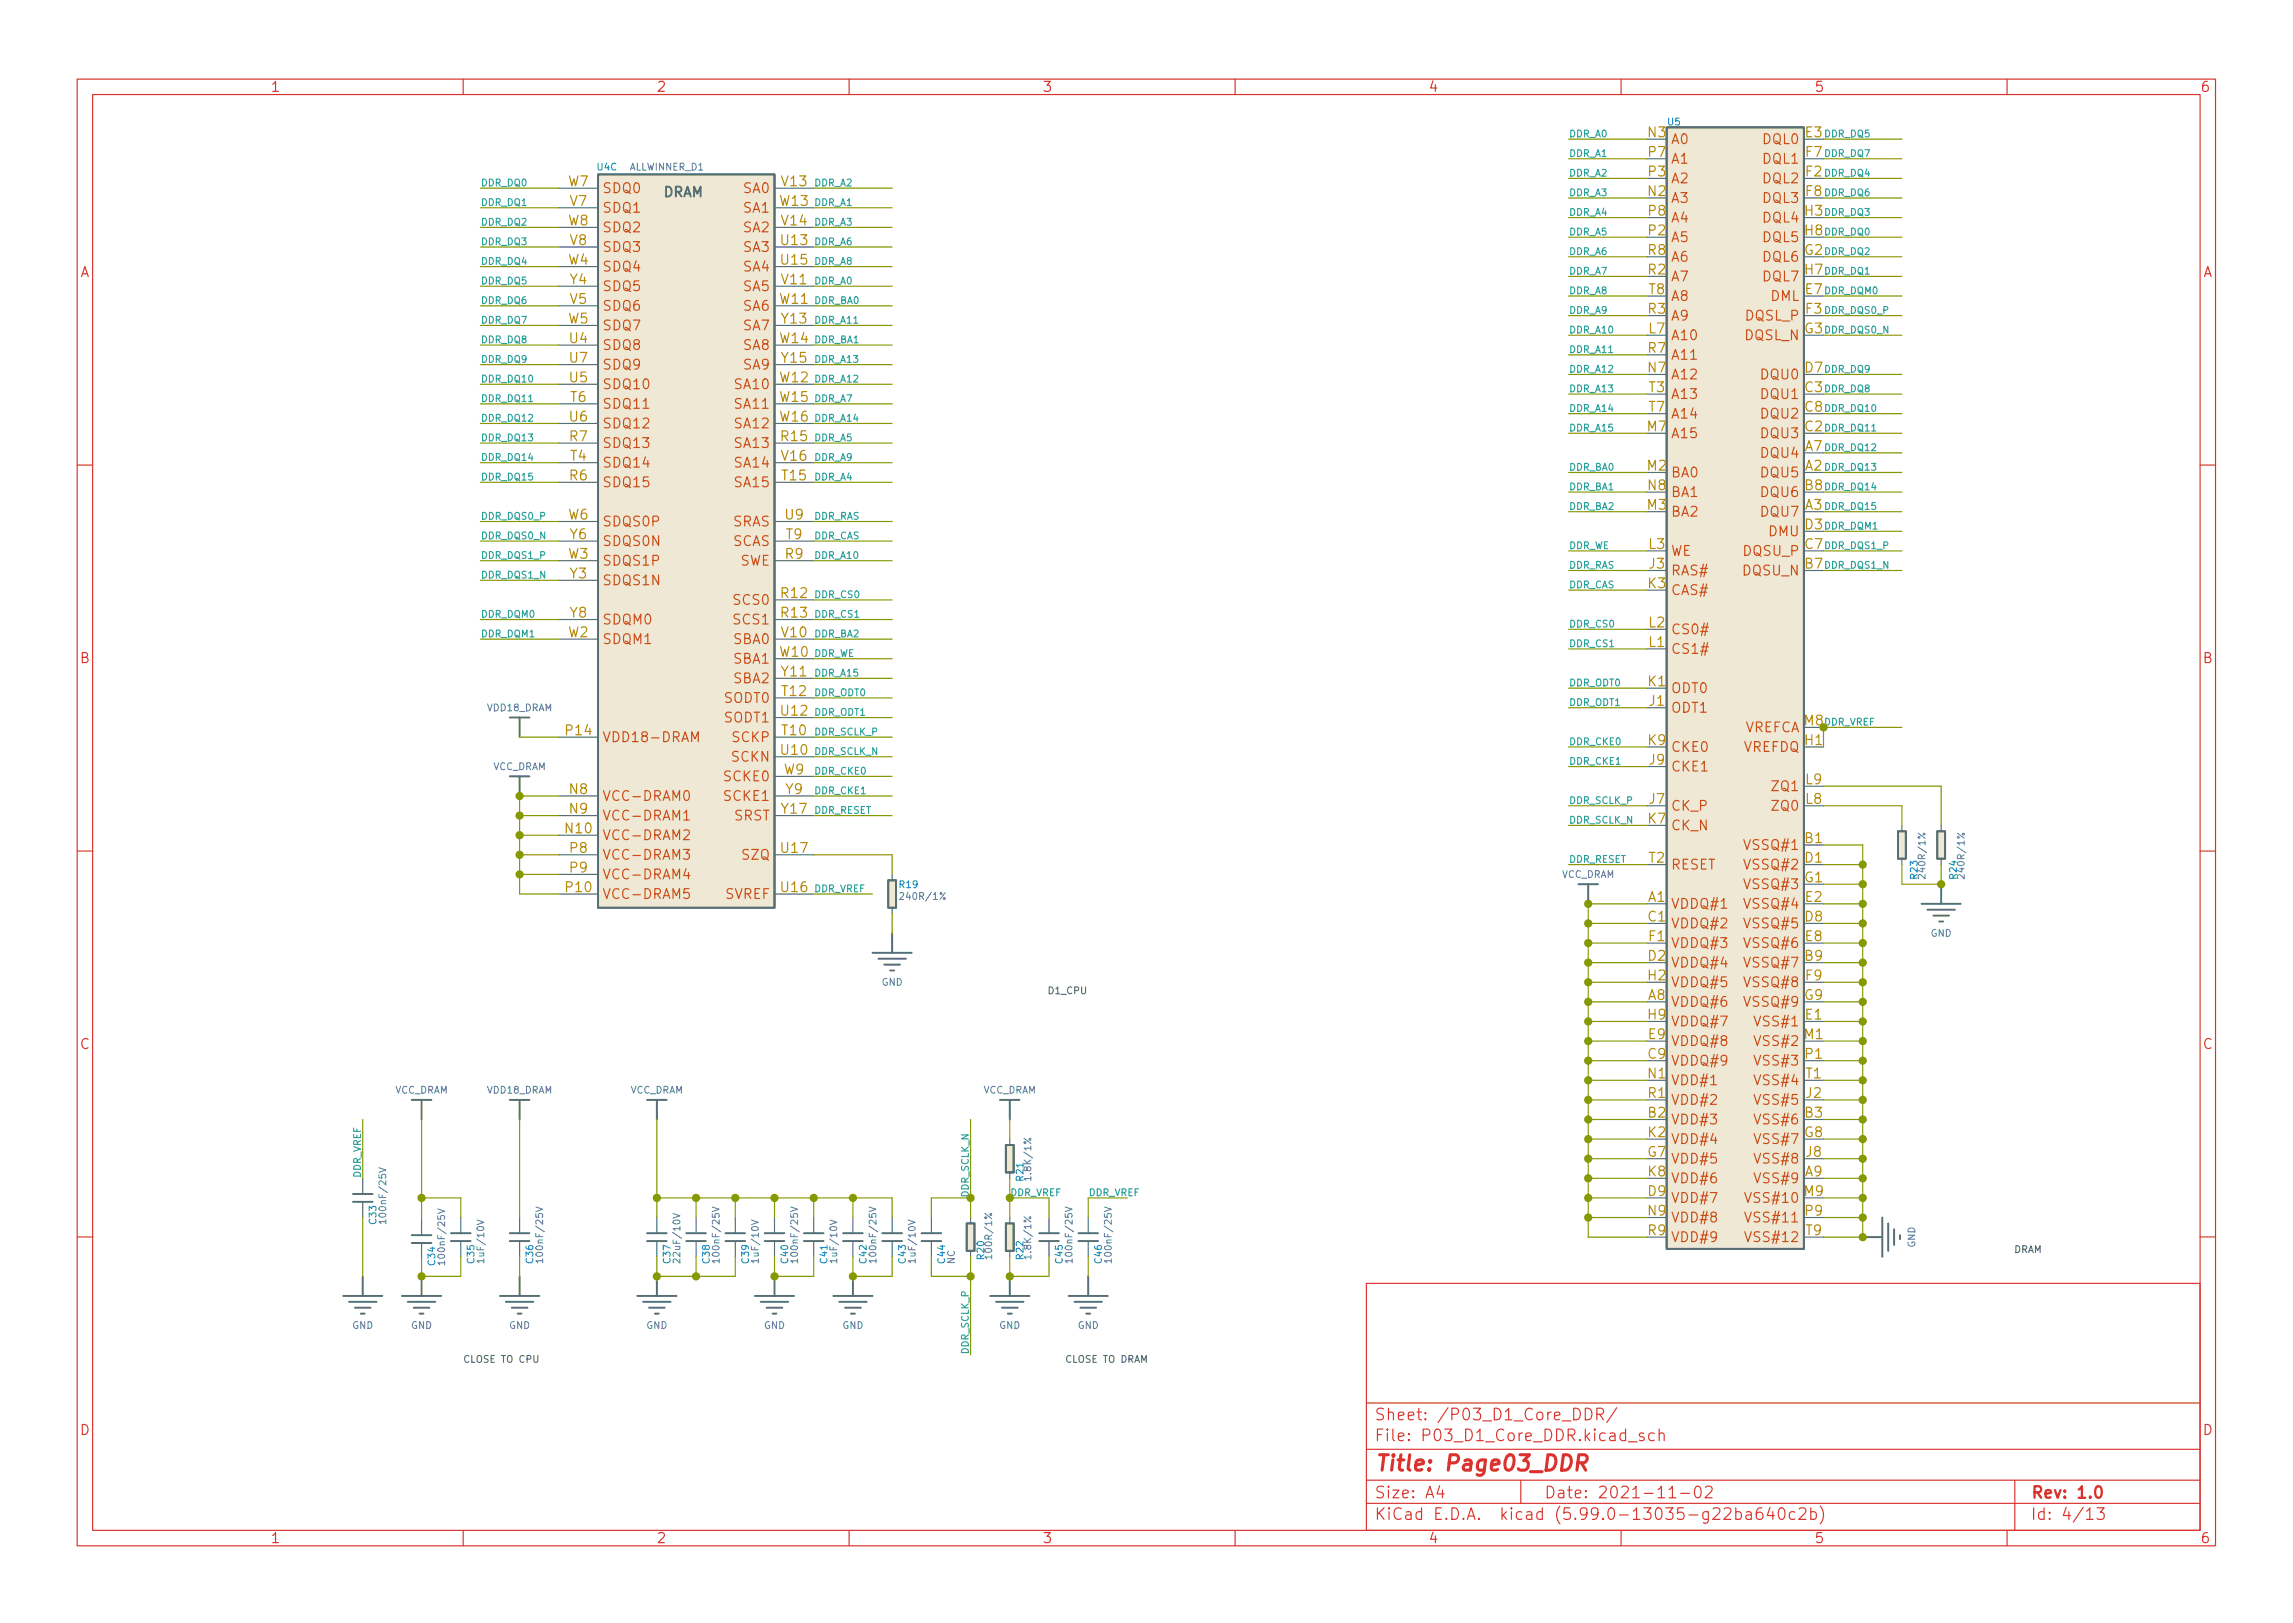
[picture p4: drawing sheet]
<svg xmlns="http://www.w3.org/2000/svg" width="297mm" height="210mm" viewBox="0 0 297 210" stroke-linecap="round" stroke-linejoin="round" font-family="sans-serif">
<defs><g id="words">
<text font-size="2.8" fill="#dc322f" x="178" y="190.6">Title: Page03_DDR</text>
<g font-size="2.1" fill="#dc322f">
<text x="178" y="184">Sheet: /P03_D1_Core_DDR/</text>
<text x="178" y="186.7">File: P03_D1_Core_DDR.kicad_sch</text>
<text x="178" y="196.9">KiCad E.D.A. kicad (5.99.0-13035-g22ba640c2b)</text>
<text x="178" y="194.1">Size: A4</text>
<text x="200" y="194.1">Date: 2021-11-02</text>
<text x="263" y="194.1">Rev: 1.0</text>
<text x="263" y="196.9">Id: 4/13</text>
</g>
<g font-size="1.8" fill="#dc322f">
<text x="35" y="11.9">1</text>
<text x="85" y="11.9">2</text>
<text x="135" y="11.9">3</text>
<text x="185" y="11.9">4</text>
<text x="235" y="11.9">5</text>
<text x="285" y="11.9">6</text>
<text x="10.3" y="35.9">A</text>
<text x="285.3" y="35.9">A</text>
<text x="10.3" y="85.9">B</text>
<text x="285.3" y="85.9">B</text>
<text x="10.3" y="135.9">C</text>
<text x="285.3" y="135.9">C</text>
<text x="10.3" y="185.9">D</text>
<text x="285.3" y="185.9">D</text>
<text x="35" y="199.9">1</text>
<text x="85" y="199.9">2</text>
<text x="135" y="199.9">3</text>
<text x="185" y="199.9">4</text>
<text x="235" y="199.9">5</text>
<text x="285" y="199.9">6</text>
</g>
<g font-size="1.8" fill="#b58900">
<text x="213.5" y="17.8">N3</text>
<text x="233.9" y="17.8">E3</text>
<text x="213.5" y="22.9">P3</text>
<text x="213.5" y="20.3">P7</text>
<text x="233.9" y="22.9">F2</text>
<text x="233.9" y="20.3">F7</text>
<text x="73.6" y="24.1">W7</text>
<text x="73.6" y="29.2">W8</text>
<text x="73.8" y="26.7">V7</text>
<text x="101.1" y="26.7">W13</text>
<text x="101.3" y="24.1">V13</text>
<text x="101.3" y="29.2">V14</text>
<text x="213.5" y="25.4">N2</text>
<text x="213.5" y="27.9">P8</text>
<text x="233.8" y="27.9">H3</text>
<text x="233.9" y="25.4">F8</text>
<text x="73.6" y="34.3">W4</text>
<text x="73.8" y="31.7">V8</text>
<text x="101.2" y="31.7">U13</text>
<text x="101.2" y="34.3">U15</text>
<text x="213.5" y="35.6">R2</text>
<text x="213.5" y="33">R8</text>
<text x="213.5" y="30.5">P2</text>
<text x="233.8" y="33">G2</text>
<text x="233.8" y="35.6">H7</text>
<text x="233.8" y="30.5">H8</text>
<text x="73.6" y="41.9">W5</text>
<text x="73.8" y="39.4">V5</text>
<text x="73.8" y="36.8">Y4</text>
<text x="101.1" y="39.4">W11</text>
<text x="101.3" y="36.8">V11</text>
<text x="101.3" y="41.9">Y13</text>
<text x="213.5" y="40.6">R3</text>
<text x="213.6" y="38.1">T8</text>
<text x="233.9" y="38.1">E7</text>
<text x="233.9" y="40.6">F3</text>
<text x="73.8" y="44.4">U4</text>
<text x="73.8" y="47">U7</text>
<text x="101.1" y="44.4">W14</text>
<text x="101.3" y="47">Y15</text>
<text x="213.5" y="45.7">R7</text>
<text x="213.6" y="43.2">L7</text>
<text x="233.8" y="43.2">G3</text>
<text x="73.8" y="49.5">U5</text>
<text x="73.9" y="52.1">T6</text>
<text x="101.1" y="49.5">W12</text>
<text x="101.1" y="52.1">W15</text>
<text x="213.5" y="48.3">N7</text>
<text x="213.6" y="50.8">T3</text>
<text x="213.6" y="53.3">T7</text>
<text x="233.8" y="50.8">C3</text>
<text x="233.8" y="53.3">C8</text>
<text x="233.8" y="48.3">D7</text>
<text x="73.8" y="57.1">R7</text>
<text x="73.8" y="54.6">U6</text>
<text x="73.9" y="59.7">T4</text>
<text x="101.1" y="54.6">W16</text>
<text x="101.2" y="57.1">R15</text>
<text x="101.3" y="59.7">V16</text>
<text x="213.4" y="55.9">M7</text>
<text x="233.8" y="58.4">A7</text>
<text x="233.8" y="55.9">C2</text>
<text x="73.8" y="62.2">R6</text>
<text x="101.3" y="62.2">T15</text>
<text x="213.4" y="61">M2</text>
<text x="213.5" y="63.5">N8</text>
<text x="233.8" y="61">A2</text>
<text x="233.8" y="63.5">B8</text>
<text x="73.6" y="67.3">W6</text>
<text x="73.8" y="69.8">Y6</text>
<text x="101.7" y="67.3">U9</text>
<text x="101.8" y="69.8">T9</text>
<text x="213.4" y="66">M3</text>
<text x="213.6" y="71.1">L3</text>
<text x="233.8" y="66">A3</text>
<text x="233.8" y="71.1">C7</text>
<text x="233.8" y="68.6">D3</text>
<text x="73.6" y="72.4">W3</text>
<text x="73.8" y="74.9">Y3</text>
<text x="101.2" y="77.5">R12</text>
<text x="101.7" y="72.4">R9</text>
<text x="213.5" y="76.2">K3</text>
<text x="213.6" y="73.7">J3</text>
<text x="233.8" y="73.7">B7</text>
<text x="73.6" y="82.5">W2</text>
<text x="73.8" y="80">Y8</text>
<text x="101.2" y="80">R13</text>
<text x="101.3" y="82.5">V10</text>
<text x="213.6" y="83.8">L1</text>
<text x="213.6" y="81.3">L2</text>
<text x="101.1" y="85.1">W10</text>
<text x="101.3" y="87.6">Y11</text>
<text x="213.5" y="88.9">K1</text>
<text x="73.4" y="95.2">P14</text>
<text x="101.2" y="92.7">U12</text>
<text x="101.3" y="95.2">T10</text>
<text x="101.3" y="90.2">T12</text>
<text x="213.6" y="91.4">J1</text>
<text x="233.7" y="94">M8</text>
<text x="101.2" y="97.8">U10</text>
<text x="101.5" y="100.3">W9</text>
<text x="213.5" y="96.5">K9</text>
<text x="213.6" y="99.1">J9</text>
<text x="233.8" y="96.5">H1</text>
<text x="233.9" y="101.6">L9</text>
<text x="73.3" y="107.9">N10</text>
<text x="73.8" y="102.9">N8</text>
<text x="73.8" y="105.4">N9</text>
<text x="101.3" y="105.4">Y17</text>
<text x="101.8" y="102.9">Y9</text>
<text x="213.5" y="106.7">K7</text>
<text x="213.6" y="104.1">J7</text>
<text x="233.9" y="104.1">L8</text>
<text x="73.8" y="110.5">P8</text>
<text x="73.8" y="113">P9</text>
<text x="101.2" y="110.5">U17</text>
<text x="213.6" y="111.8">T2</text>
<text x="233.8" y="109.2">B1</text>
<text x="233.8" y="111.8">D1</text>
<text x="73.4" y="115.6">P10</text>
<text x="101.2" y="115.6">U16</text>
<text x="213.5" y="116.8">A1</text>
<text x="213.5" y="119.4">C1</text>
<text x="233.8" y="114.3">G1</text>
<text x="233.8" y="119.4">D8</text>
<text x="233.9" y="116.8">E2</text>
<text x="213.5" y="124.5">D2</text>
<text x="213.6" y="121.9">F1</text>
<text x="233.8" y="124.5">B9</text>
<text x="233.9" y="121.9">E8</text>
<text x="213.5" y="129.5">A8</text>
<text x="213.5" y="127">H2</text>
<text x="233.8" y="129.5">G9</text>
<text x="233.9" y="127">F9</text>
<text x="213.5" y="137.2">C9</text>
<text x="213.5" y="132.1">H9</text>
<text x="213.5" y="134.6">E9</text>
<text x="233.7" y="134.6">M1</text>
<text x="233.9" y="132.1">E1</text>
<text x="233.9" y="137.2">P1</text>
<text x="213.5" y="139.7">N1</text>
<text x="213.5" y="142.2">R1</text>
<text x="233.9" y="139.7">T1</text>
<text x="234" y="142.2">J2</text>
<text x="213.5" y="149.9">G7</text>
<text x="213.5" y="144.8">B2</text>
<text x="213.5" y="147.3">K2</text>
<text x="233.8" y="147.3">G8</text>
<text x="233.8" y="144.8">B3</text>
<text x="234" y="149.9">J8</text>
<text x="213.5" y="154.9">D9</text>
<text x="213.5" y="152.4">K8</text>
<text x="233.7" y="154.9">M9</text>
<text x="233.8" y="152.4">A9</text>
<text x="213.5" y="157.5">N9</text>
<text x="213.5" y="160">R9</text>
<text x="233.9" y="157.5">P9</text>
<text x="233.9" y="160">T9</text>
</g>
<g font-size="1.8" fill="#cb4b16">
<text x="216.4" y="18.7">A0</text>
<text x="216.4" y="23.7">A2</text>
<text x="216.4" y="21.2">A1</text>
<text x="228.5" y="18.7">DQL0</text>
<text x="228.5" y="23.7">DQL2</text>
<text x="228.5" y="21.2">DQL1</text>
<text x="78" y="27.6">SDQ1</text>
<text x="78" y="25">SDQ0</text>
<text x="96.4" y="25">SA0</text>
<text x="96.4" y="27.6">SA1</text>
<text x="216.4" y="26.3">A3</text>
<text x="216.4" y="28.8">A4</text>
<text x="228.5" y="26.3">DQL3</text>
<text x="228.5" y="28.8">DQL4</text>
<text x="78" y="32.6">SDQ3</text>
<text x="78" y="35.2">SDQ4</text>
<text x="78" y="30.1">SDQ2</text>
<text x="96.4" y="32.6">SA3</text>
<text x="96.4" y="35.2">SA4</text>
<text x="96.4" y="30.1">SA2</text>
<text x="216.4" y="31.4">A5</text>
<text x="216.4" y="33.9">A6</text>
<text x="228.5" y="33.9">DQL6</text>
<text x="228.5" y="31.4">DQL5</text>
<text x="78" y="40.3">SDQ6</text>
<text x="78" y="37.7">SDQ5</text>
<text x="96.4" y="37.7">SA5</text>
<text x="96.4" y="40.3">SA6</text>
<text x="216.4" y="36.4">A7</text>
<text x="216.4" y="41.5">A9</text>
<text x="216.4" y="39">A8</text>
<text x="226.1" y="41.5">DQSL_P</text>
<text x="228.5" y="36.4">DQL7</text>
<text x="229.3" y="39">DML</text>
<text x="78" y="45.3">SDQ8</text>
<text x="78" y="47.9">SDQ9</text>
<text x="78" y="42.8">SDQ7</text>
<text x="96.4" y="45.3">SA8</text>
<text x="96.4" y="42.8">SA7</text>
<text x="96.4" y="47.9">SA9</text>
<text x="216.4" y="44.1">A10</text>
<text x="216.4" y="46.6">A11</text>
<text x="226" y="44.1">DQSL_N</text>
<text x="78" y="53">SDQ11</text>
<text x="78" y="50.4">SDQ10</text>
<text x="95.4" y="50.4">SA10</text>
<text x="95.4" y="53">SA11</text>
<text x="216.4" y="49.1">A12</text>
<text x="216.4" y="51.7">A13</text>
<text x="228.3" y="51.7">DQU1</text>
<text x="228.3" y="49.1">DQU0</text>
<text x="78" y="58">SDQ13</text>
<text x="78" y="55.5">SDQ12</text>
<text x="95.4" y="58">SA13</text>
<text x="95.4" y="55.5">SA12</text>
<text x="216.4" y="56.8">A15</text>
<text x="216.4" y="54.2">A14</text>
<text x="228.3" y="59.3">DQU4</text>
<text x="228.3" y="56.8">DQU3</text>
<text x="228.3" y="54.2">DQU2</text>
<text x="78" y="63.1">SDQ15</text>
<text x="78" y="60.6">SDQ14</text>
<text x="95.4" y="63.1">SA15</text>
<text x="95.4" y="60.6">SA14</text>
<text x="216.4" y="61.8">BA0</text>
<text x="216.4" y="64.4">BA1</text>
<text x="228.3" y="61.8">DQU5</text>
<text x="228.3" y="64.4">DQU6</text>
<text x="78" y="68.2">SDQS0P</text>
<text x="78" y="70.7">SDQS0N</text>
<text x="94.9" y="70.7">SCAS</text>
<text x="94.9" y="68.2">SRAS</text>
<text x="216.4" y="66.9">BA2</text>
<text x="228.3" y="66.9">DQU7</text>
<text x="229.1" y="69.5">DMU</text>
<text x="78" y="73.3">SDQS1P</text>
<text x="78" y="75.8">SDQS1N</text>
<text x="95.8" y="73.3">SWE</text>
<text x="216.4" y="74.5">RAS#</text>
<text x="216.4" y="77.1">CAS#</text>
<text x="216.4" y="72">WE</text>
<text x="225.8" y="74.5">DQSU_N</text>
<text x="225.9" y="72">DQSU_P</text>
<text x="78" y="83.4">SDQM1</text>
<text x="78" y="80.9">SDQM0</text>
<text x="95.1" y="83.4">SBA0</text>
<text x="95.2" y="78.4">SCS0</text>
<text x="95.2" y="80.9">SCS1</text>
<text x="216.4" y="82.2">CS0#</text>
<text x="95.1" y="86">SBA1</text>
<text x="95.1" y="88.5">SBA2</text>
<text x="216.4" y="89.8">ODT0</text>
<text x="216.4" y="84.7">CS1#</text>
<text x="93.9" y="91.1">SODT0</text>
<text x="93.9" y="93.6">SODT1</text>
<text x="216.4" y="92.3">ODT1</text>
<text x="225.9" y="94.9">VREFCA</text>
<text x="78" y="96.1">VDD18-DRAM</text>
<text x="93.9" y="101.2">SCKE0</text>
<text x="94.8" y="98.7">SCKN</text>
<text x="94.9" y="96.1">SCKP</text>
<text x="216.4" y="99.9">CKE1</text>
<text x="216.4" y="97.4">CKE0</text>
<text x="225.8" y="97.4">VREFDQ</text>
<text x="78" y="103.8">VCC-DRAM0</text>
<text x="78" y="106.3">VCC-DRAM1</text>
<text x="93.9" y="103.8">SCKE1</text>
<text x="95.1" y="106.3">SRST</text>
<text x="216.4" y="105">CK_P</text>
<text x="216.4" y="107.6">CK_N</text>
<text x="229.7" y="105">ZQ0</text>
<text x="229.7" y="102.5">ZQ1</text>
<text x="78" y="108.8">VCC-DRAM2</text>
<text x="78" y="111.4">VCC-DRAM3</text>
<text x="78" y="113.9">VCC-DRAM4</text>
<text x="96.2" y="111.4">SZQ</text>
<text x="216.4" y="112.6">RESET</text>
<text x="226.3" y="110.1">VSSQ#1</text>
<text x="226.3" y="112.6">VSSQ#2</text>
<text x="78" y="116.5">VCC-DRAM5</text>
<text x="93.9" y="116.5">SVREF</text>
<text x="216.4" y="117.7">VDDQ#1</text>
<text x="226.3" y="117.7">VSSQ#4</text>
<text x="226.3" y="115.2">VSSQ#3</text>
<text x="216.4" y="120.3">VDDQ#2</text>
<text x="216.4" y="125.3">VDDQ#4</text>
<text x="216.4" y="122.8">VDDQ#3</text>
<text x="226.3" y="125.3">VSSQ#7</text>
<text x="226.3" y="120.3">VSSQ#5</text>
<text x="226.3" y="122.8">VSSQ#6</text>
<text x="216.4" y="130.4">VDDQ#6</text>
<text x="216.4" y="127.9">VDDQ#5</text>
<text x="226.3" y="127.9">VSSQ#8</text>
<text x="226.3" y="130.4">VSSQ#9</text>
<text x="216.4" y="135.5">VDDQ#8</text>
<text x="216.4" y="133">VDDQ#7</text>
<text x="227.7" y="133">VSS#1</text>
<text x="227.7" y="135.5">VSS#2</text>
<text x="216.4" y="138">VDDQ#9</text>
<text x="216.4" y="140.6">VDD#1</text>
<text x="216.4" y="143.1">VDD#2</text>
<text x="227.7" y="143.1">VSS#5</text>
<text x="227.7" y="138">VSS#3</text>
<text x="227.7" y="140.6">VSS#4</text>
<text x="216.4" y="145.7">VDD#3</text>
<text x="216.4" y="148.2">VDD#4</text>
<text x="227.7" y="145.7">VSS#6</text>
<text x="227.7" y="148.2">VSS#7</text>
<text x="216.4" y="155.8">VDD#7</text>
<text x="216.4" y="150.7">VDD#5</text>
<text x="216.4" y="153.3">VDD#6</text>
<text x="226.7" y="155.8">VSS#10</text>
<text x="227.7" y="153.3">VSS#9</text>
<text x="227.7" y="150.7">VSS#8</text>
<text x="216.4" y="158.4">VDD#8</text>
<text x="216.4" y="160.9">VDD#9</text>
<text x="226.7" y="158.4">VSS#11</text>
<text x="226.7" y="160.9">VSS#12</text>
</g>
<text font-size="1.8" fill="#586e75" x="85.9" y="25.5">DRAM</text>
<g font-size="1.2" fill="#2aa198">
<text x="203.2" y="17.8">DDR_A0</text>
<text x="236.2" y="17.8">DDR_DQ5</text>
<text x="203.2" y="20.3">DDR_A1</text>
<text x="203.2" y="22.9">DDR_A2</text>
<text x="236.2" y="22.9">DDR_DQ4</text>
<text x="236.2" y="20.3">DDR_DQ7</text>
<text x="62.2" y="24.1">DDR_DQ0</text>
<text x="62.2" y="26.7">DDR_DQ1</text>
<text x="62.2" y="29.2">DDR_DQ2</text>
<text x="105.4" y="24.1">DDR_A2</text>
<text x="105.4" y="26.7">DDR_A1</text>
<text x="105.4" y="29.2">DDR_A3</text>
<text x="203.2" y="25.4">DDR_A3</text>
<text x="203.2" y="27.9">DDR_A4</text>
<text x="236.2" y="25.4">DDR_DQ6</text>
<text x="236.2" y="27.9">DDR_DQ3</text>
<text x="62.2" y="34.3">DDR_DQ4</text>
<text x="62.2" y="31.8">DDR_DQ3</text>
<text x="105.4" y="31.8">DDR_A6</text>
<text x="105.4" y="34.3">DDR_A8</text>
<text x="203.2" y="30.5">DDR_A5</text>
<text x="203.2" y="33">DDR_A6</text>
<text x="203.2" y="35.6">DDR_A7</text>
<text x="236.2" y="30.5">DDR_DQ0</text>
<text x="236.2" y="33">DDR_DQ2</text>
<text x="236.2" y="35.6">DDR_DQ1</text>
<text x="62.2" y="36.8">DDR_DQ5</text>
<text x="62.2" y="39.4">DDR_DQ6</text>
<text x="62.2" y="41.9">DDR_DQ7</text>
<text x="105.4" y="36.8">DDR_A0</text>
<text x="105.4" y="39.4">DDR_BA0</text>
<text x="105.4" y="41.9">DDR_A11</text>
<text x="203.2" y="38.1">DDR_A8</text>
<text x="203.2" y="40.6">DDR_A9</text>
<text x="236.2" y="38.1">DDR_DQM0</text>
<text x="236.2" y="40.6">DDR_DQS0_P</text>
<text x="62.2" y="44.5">DDR_DQ8</text>
<text x="62.2" y="47">DDR_DQ9</text>
<text x="105.4" y="44.5">DDR_BA1</text>
<text x="105.4" y="47">DDR_A13</text>
<text x="203.2" y="43.2">DDR_A10</text>
<text x="203.2" y="45.7">DDR_A11</text>
<text x="236.2" y="43.2">DDR_DQS0_N</text>
<text x="62.2" y="49.5">DDR_DQ10</text>
<text x="62.2" y="52.1">DDR_DQ11</text>
<text x="105.4" y="49.5">DDR_A12</text>
<text x="105.4" y="52.1">DDR_A7</text>
<text x="203.2" y="50.8">DDR_A13</text>
<text x="203.2" y="53.3">DDR_A14</text>
<text x="203.2" y="48.3">DDR_A12</text>
<text x="236.2" y="48.3">DDR_DQ9</text>
<text x="236.2" y="50.8">DDR_DQ8</text>
<text x="236.2" y="53.3">DDR_DQ10</text>
<text x="62.2" y="54.6">DDR_DQ12</text>
<text x="62.2" y="57.2">DDR_DQ13</text>
<text x="62.2" y="59.7">DDR_DQ14</text>
<text x="105.4" y="57.2">DDR_A5</text>
<text x="105.4" y="59.7">DDR_A9</text>
<text x="105.4" y="54.6">DDR_A14</text>
<text x="203.2" y="55.9">DDR_A15</text>
<text x="236.2" y="55.9">DDR_DQ11</text>
<text x="236.2" y="58.4">DDR_DQ12</text>
<text x="62.2" y="62.2">DDR_DQ15</text>
<text x="105.4" y="62.2">DDR_A4</text>
<text x="203.2" y="61">DDR_BA0</text>
<text x="203.2" y="63.5">DDR_BA1</text>
<text x="236.2" y="63.5">DDR_DQ14</text>
<text x="236.2" y="61">DDR_DQ13</text>
<text x="62.2" y="67.3">DDR_DQS0_P</text>
<text x="62.2" y="69.9">DDR_DQS0_N</text>
<text x="105.4" y="67.3">DDR_RAS</text>
<text x="105.4" y="69.9">DDR_CAS</text>
<text x="203.2" y="71.1">DDR_WE</text>
<text x="203.2" y="66">DDR_BA2</text>
<text x="236.2" y="66">DDR_DQ15</text>
<text x="236.2" y="68.6">DDR_DQM1</text>
<text x="236.2" y="71.1">DDR_DQS1_P</text>
<text x="62.2" y="72.4">DDR_DQS1_P</text>
<text x="62.2" y="74.9">DDR_DQS1_N</text>
<text x="105.4" y="77.5">DDR_CS0</text>
<text x="105.4" y="72.4">DDR_A10</text>
<text x="203.2" y="73.7">DDR_RAS</text>
<text x="203.2" y="76.2">DDR_CAS</text>
<text x="236.2" y="73.7">DDR_DQS1_N</text>
<text x="62.2" y="80">DDR_DQM0</text>
<text x="62.2" y="82.6">DDR_DQM1</text>
<text x="105.4" y="82.6">DDR_BA2</text>
<text x="105.4" y="80">DDR_CS1</text>
<text x="203.2" y="81.3">DDR_CS0</text>
<text x="203.2" y="83.8">DDR_CS1</text>
<text x="105.4" y="85.1">DDR_WE</text>
<text x="105.4" y="87.6">DDR_A15</text>
<text x="203.2" y="88.9">DDR_ODT0</text>
<text x="105.4" y="95.3">DDR_SCLK_P</text>
<text x="105.4" y="92.7">DDR_ODT1</text>
<text x="105.4" y="90.2">DDR_ODT0</text>
<text x="203.2" y="91.4">DDR_ODT1</text>
<text x="236.2" y="94">DDR_VREF</text>
<text x="105.4" y="97.8">DDR_SCLK_N</text>
<text x="105.4" y="100.3">DDR_CKE0</text>
<text x="203.2" y="99.1">DDR_CKE1</text>
<text x="203.2" y="96.5">DDR_CKE0</text>
<text x="105.4" y="102.9">DDR_CKE1</text>
<text x="105.4" y="105.4">DDR_RESET</text>
<text x="203.2" y="104.1">DDR_SCLK_P</text>
<text x="203.2" y="106.7">DDR_SCLK_N</text>
<text x="203.2" y="111.8">DDR_RESET</text>
<text x="105.4" y="115.6">DDR_VREF</text>
<text x="46.7" y="152.6" transform="rotate(-90 46.7 152.6)">DDR_VREF</text>
<text x="125.5" y="155.2" transform="rotate(-90 125.5 155.2)">DDR_SCLK_N</text>
<text x="130.8" y="154.9">DDR_VREF</text>
<text x="141" y="154.9">DDR_VREF</text>
<text x="125.5" y="175.5" transform="rotate(-90 125.5 175.5)">DDR_SCLK_P</text>
</g>
<g font-size="1.2" fill="#268bd2">
<text x="216.1" y="16.2">U5</text>
<text x="77.4" y="22.1">U4C</text>
<text x="248.4" y="113.8" transform="rotate(-90 248.4 113.8)">R23</text>
<text x="253.5" y="113.8" transform="rotate(-90 253.5 113.8)">R24</text>
<text x="116.5" y="115">R19</text>
<text x="132.6" y="152.9" transform="rotate(-90 132.6 152.9)">R21</text>
<text x="48.8" y="158.5" transform="rotate(-90 48.8 158.5)">C33</text>
<text x="56.4" y="163.9" transform="rotate(-90 56.4 163.9)">C34</text>
<text x="61.5" y="163.6" transform="rotate(-90 61.5 163.6)">C35</text>
<text x="69.1" y="163.6" transform="rotate(-90 69.1 163.6)">C36</text>
<text x="86.9" y="163.6" transform="rotate(-90 86.9 163.6)">C37</text>
<text x="91.9" y="163.6" transform="rotate(-90 91.9 163.6)">C38</text>
<text x="97" y="163.6" transform="rotate(-90 97 163.6)">C39</text>
<text x="102.1" y="163.6" transform="rotate(-90 102.1 163.6)">C40</text>
<text x="107.2" y="163.6" transform="rotate(-90 107.2 163.6)">C41</text>
<text x="112.3" y="163.6" transform="rotate(-90 112.3 163.6)">C42</text>
<text x="117.3" y="163.6" transform="rotate(-90 117.3 163.6)">C43</text>
<text x="122.4" y="163.6" transform="rotate(-90 122.4 163.6)">C44</text>
<text x="127.5" y="163.1" transform="rotate(-90 127.5 163.1)">R20</text>
<text x="132.6" y="163.1" transform="rotate(-90 132.6 163.1)">R22</text>
<text x="137.7" y="163.6" transform="rotate(-90 137.7 163.6)">C45</text>
<text x="142.7" y="163.6" transform="rotate(-90 142.7 163.6)">C46</text>
</g>
<g font-size="1.2" fill="#6c71c4">
<text x="81.5" y="22.1">ALLWINNER_D1</text>
<text x="63.1" y="92.1">VDD18_DRAM</text>
<text x="63.8" y="99.8">VCC_DRAM</text>
<text x="202.2" y="113.7">VCC_DRAM</text>
<text x="249.4" y="113.4" transform="rotate(-90 249.4 113.4)">240R/1%</text>
<text x="254.5" y="113.4" transform="rotate(-90 254.5 113.4)">240R/1%</text>
<text x="117" y="116.6">240R/1%</text>
<text x="250.1" y="121.3">GND</text>
<text x="114.2" y="127.7">GND</text>
<text x="51.1" y="141.7">VCC_DRAM</text>
<text x="63.1" y="141.7">VDD18_DRAM</text>
<text x="81.6" y="141.7">VCC_DRAM</text>
<text x="127.3" y="141.7">VCC_DRAM</text>
<text x="133.6" y="152.6" transform="rotate(-90 133.6 152.6)">1.8K/1%</text>
<text x="50" y="158" transform="rotate(-90 50 158)">100nF/25V</text>
<text x="248.1" y="161.6" transform="rotate(-90 248.1 161.6)">GND</text>
<text x="57.6" y="163.3" transform="rotate(-90 57.6 163.3)">100nF/25V</text>
<text x="62.7" y="163.2" transform="rotate(-90 62.7 163.2)">1uF/10V</text>
<text x="70.3" y="163.1" transform="rotate(-90 70.3 163.1)">100nF/25V</text>
<text x="88.1" y="163.2" transform="rotate(-90 88.1 163.2)">22uF/10V</text>
<text x="93.2" y="163.1" transform="rotate(-90 93.2 163.1)">100nF/25V</text>
<text x="98.3" y="163.2" transform="rotate(-90 98.3 163.2)">1uF/10V</text>
<text x="103.4" y="163.1" transform="rotate(-90 103.4 163.1)">100nF/25V</text>
<text x="108.4" y="163.2" transform="rotate(-90 108.4 163.2)">1uF/10V</text>
<text x="113.5" y="163.1" transform="rotate(-90 113.5 163.1)">100nF/25V</text>
<text x="118.6" y="163.2" transform="rotate(-90 118.6 163.2)">1uF/10V</text>
<text x="123.7" y="163.8" transform="rotate(-90 123.7 163.8)">NC</text>
<text x="128.5" y="162.7" transform="rotate(-90 128.5 162.7)">100R/1%</text>
<text x="133.6" y="162.7" transform="rotate(-90 133.6 162.7)">1.8K/1%</text>
<text x="138.9" y="163.1" transform="rotate(-90 138.9 163.1)">100nF/25V</text>
<text x="144" y="163.1" transform="rotate(-90 144 163.1)">100nF/25V</text>
<text x="45.6" y="172.1">GND</text>
<text x="53.2" y="172.1">GND</text>
<text x="65.9" y="172.1">GND</text>
<text x="83.7" y="172.1">GND</text>
<text x="99" y="172.1">GND</text>
<text x="109.1" y="172.1">GND</text>
<text x="129.4" y="172.1">GND</text>
<text x="139.6" y="172.1">GND</text>
</g>
<g font-size="1.2" fill="#586e75">
<text x="135.6" y="128.8">D1_CPU</text>
<text x="260.9" y="162.3">DRAM</text>
<text x="59.9" y="176.5">CLOSE TO CPU</text>
<text x="137.9" y="176.5">CLOSE TO DRAM</text>
</g>
</g></defs>
<g fill="none" stroke="#dc322f" stroke-width=".15">
<path d="M10 10.2h277v190.1h-277zM12 12.2h273v186.1h-273zM60 10.2v2M110 10.2v2M160 10.2v2M210 10.2v2M260 10.2v2M10 60.2h2M285 60.2h2M10 110.2h2M285 110.2h2M10 160.2h2"/>
<path d="M177 166.3h108v32h-108zM285 160.2h2M60 198.3v2M110 198.3v2M160 198.3v2M177 194.8h108M177 191.8h108M177 187.8h108M177 181.8h108M186.5 192.5l-.4 1h1M186.9 193v1M197 191.8v3"/>
<path d="M205.4 182.4a.79 .79 0 0 1 .8 .5 .79 .79 0 0 1-.3 1h-.5zM206.9 183.2h.5a.41 .41 0 0 0 .3-.4 .41 .41 0 0 0-.3-.4h-.5v1.5M207.2 183.2l.5 .7M209.4 182.4l-1.3 1.9M210 198.3v2M210.9 186.8h1.2M212.9 185.7l-.3-.1-.2 .2v.3l.5 .1 .1 .1-.1 .3h-.1h-.4M214.3 185.7l-.4-.1-.3 .3v.4l.1 .3h.2h.4M214.9 185.8a.37 .37 0 0 1 .7 0v.8M214.9 185.1v1.5M216.2 194h.9M217.7 193.5h1.2"/>
<path d="M219.7 192.6a.36 .36 0 0 1 .6 .2 .77 .77 0 0 1-.4 1.2 1 1 0 0 1-.2-1.4zM220.9 192.7l.2-.2h.4a.41 .41 0 0 1 .2 .7l-.8 .8h.9M224.9 195.9l.4-.1 .3 .3v.4l-.2 .3h-.1h-.4M224.9 195.3v1.5M226.2 195.9l.2-.1 .4 .1 .1 .9M226.9 196.2l-.5 .1a.29 .29 0 0 0-.3 .2 .29 .29 0 0 0 .3 .3h.5M228.2 195.3a.59 .59 0 0 0-.7 .7v.5l.1 .3h.5l.2-.1 .1-.5-.2-.2-.4-.1-.3 .3M229.3 195.3l-.4 1h1M229.6 195.8v1M230.5 195.5a.36 .36 0 0 1 .4-.2 .36 .36 0 0 1 .2 .3 .77 .77 0 0 1-.4 1.2 .91 .91 0 0 1-.2-1.3zM232.5 195.9l-.4-.1-.3 .3v.4l.1 .3h.2h.4M233.1 195.5l.2-.2h.3a.41 .41 0 0 1 .3 .7l-.9 .8h.9"/>
<path d="M234.6 195.9l.4-.1 .3 .3v.4l-.2 .3h-.1h-.4M234.6 195.3v1.5M235.8 195.1a1.72 1.72 0 0 1 0 2.3M260 198.3v2M261 191.8v6.5M270.3 195.8l.4-.5v1.5M270.3 196.8h.9M271.7 195.3h.9l-.5 .6a.41 .41 0 0 1 .5 .3v.3l-.2 .3h-.5l-.2-.1"/>
</g>
<path d="M271.6 192.6a.36 .36 0 0 1 .6 .2 .77 .77 0 0 1-.4 1.2 1 1 0 0 1-.2-1.4z" fill="none" stroke="#dc322f" stroke-width=".3"/>
<path d="M204.4 189.5h.8a.55 .55 0 0 0 .4-.5 .55 .55 0 0 0-.3-.5h-.8l-.2 2M204.9 189.5l.5 1" fill="none" stroke="#dc322f" stroke-width=".4"/>
<g fill="#eee8d5" stroke="#eee8d5" stroke-width=".13">
<path d="M130.3 148.3h1v3.6h-1z"/>
<path d="M77.5 22.6h22.8v95h-22.8z"/>
<path d="M125.2 158.5h1v3.5h-1z"/>
<path d="M115.1 114h1v3.6h-1z"/>
<path d="M130.3 158.5h1v3.5h-1z"/>
<path d="M215.9 16.5h17.8v145.3h-17.8z"/>
<path d="M245.9 107.7h1v3.5h-1z"/>
<path d="M251 107.7h1v3.5h-1z"/>
</g>
<g fill="none" stroke="#586e75" stroke-width=".25">
<path d="M215.9 16.5h17.8v145.3h-17.8zM77.5 22.6h22.8v95h-22.8zM66 93h2.6M67.3 93v2.5M66 100.6h2.6M67.3 100.6v2.5M115.1 114h1v3.6h-1zM204.5 114.5h2.5M205.7 114.5v2.6M245.9 107.7h1v3.5h-1zM248.9 117.1h5.1M249.7 117.9h3.5"/>
<path d="M250.4 118.6h2.1M251 107.7h1v3.5h-1zM251.2 119.4h.5M251.5 114.5v2.6M113 123.4h5.1M113.8 124.2h3.5M114.6 125h2M115.3 125.7h.5M115.6 120.9v2.5M45.7 155.7h2.6M45.7 154.7h2.6M53.3 142.5h2.6"/>
<path d="M54.6 142.5v2.5M58.4 159.8h2.6M66 142.5h2.6M66 159.8h2.6M67.3 142.5v2.5M83.8 142.5h2.6M83.8 159.8h2.6M85.1 142.5v2.5M88.9 159.8h2.5M94 159.8h2.5M99.1 159.8h2.5M104.1 159.8h2.6"/>
<path d="M109.2 159.8h2.6M114.3 159.8h2.5M119.4 159.8h2.5M125.2 158.5h1v3.5h-1zM129.5 142.5h2.6M130.3 148.3h1v3.6h-1zM130.3 158.5h1v3.5h-1zM130.8 142.5v2.5M134.6 159.8h2.6M139.7 159.8h2.5M243.8 157.7v5.1M244.6 158.5v3.5"/>
<path d="M245.4 159.3v2M44.4 167.9h5.1M45.2 168.7h3.6M46 169.4h2M46.7 170.2h.5M47 165.3v2.6M52.1 167.9h5M52.8 168.7h3.6M53.3 161h2.6M53.3 160h2.6M53.6 169.4h2M54.4 170.2h.5"/>
<path d="M54.6 165.3v2.6M58.4 160.8h2.6M64.8 167.9h5M65.5 168.7h3.6M66 160.8h2.6M66.3 169.4h2M67.1 170.2h.5M67.3 165.3v2.6M82.5 167.9h5.1M83.3 168.7h3.6M83.8 160.8h2.6M84.1 169.4h2"/>
<path d="M84.8 170.2h.5M85.1 165.3v2.6M88.9 160.8h2.5M94 160.8h2.5M97.8 167.9h5.1M98.6 168.7h3.5M99.1 160.8h2.5M99.3 169.4h2M100.1 170.2h.5M100.3 165.3v2.6M104.1 160.8h2.6M107.9 167.9h5.1"/>
<path d="M108.7 168.7h3.6M109.2 160.8h2.6M109.5 169.4h2M110.2 170.2h.5M110.5 165.3v2.6M114.3 160.8h2.5M119.4 160.8h2.5M128.3 167.9h5M129 168.7h3.6M129.8 169.4h2M130.6 170.2h.5M130.8 165.3v2.6"/>
<path d="M134.6 160.8h2.6M138.4 167.9h5.1M139.2 168.7h3.5M139.7 160.8h2.5M140 169.4h2M140.7 170.2h.5M141 165.3v2.6M241.3 160.3h2.5M246.1 160v.5"/>
</g>
<g fill="none" stroke="#586e75" stroke-width=".15">
<path d="M72.4 32h5.1M72.4 34.5h5.1M72.4 37.1h5.1M72.4 24.4h5.1M72.4 29.5h5.1M72.4 39.6h5.1M72.4 26.9h5.1M100.3 32h5.1M100.3 34.5h5.1M100.3 37.1h5.1M100.3 24.4h5.1M100.3 29.5h5.1"/>
<path d="M100.3 39.6h5.1M100.3 26.9h5.1M72.4 57.4h5.1M72.4 59.9h5.1M72.4 52.3h5.1M72.4 44.7h5.1M72.4 49.8h5.1M72.4 54.9h5.1M72.4 47.2h5.1M72.4 42.2h5.1M100.3 57.4h5.1M100.3 59.9h5.1"/>
<path d="M100.3 52.3h5.1M100.3 44.7h5.1M100.3 49.8h5.1M100.3 54.9h5.1M100.3 47.2h5.1M100.3 42.2h5.1M72.4 62.5h5.1M72.4 72.6h5.1M72.4 70.1h5.1M72.4 67.6h5.1M72.4 75.2h5.1M100.3 77.7h5.1"/>
<path d="M100.3 62.5h5.1M100.3 72.6h5.1M100.3 70.1h5.1M100.3 67.6h5.1M72.4 95.5h5.1M72.4 80.3h5.1M72.4 82.8h5.1M100.3 95.5h5.1M100.3 80.3h5.1M100.3 90.4h5.1M100.3 98h5.1M100.3 93h5.1"/>
<path d="M100.3 82.8h5.1M100.3 85.3h5.1M100.3 87.9h5.1M213.4 91.7h2.5M213.4 84.1h2.5M72.4 108.2h5.1M72.4 103.1h5.1M72.4 105.7h5.1M72.4 115.8h5.1M72.4 110.7h5.1M72.4 113.3h5.1M100.3 103.1h5.1"/>
<path d="M100.3 105.7h5.1M100.3 115.8h5.1M100.3 110.7h5.1M100.3 100.6h5.1M115.6 113.3v.7M115.6 117.6v.8M246.4 106.9v.8M246.4 111.2v.8M251.5 106.9v.8M251.5 111.2v.8M47 152.6v2.1M47 155.7v2"/>
<path d="M54.6 158v2M59.7 157.7v2.1M67.3 157.7v2.1M85.1 157.7v2.1M90.2 157.7v2.1M95.2 157.7v2.1M100.3 157.7v2.1M105.4 157.7v2.1M110.5 157.7v2.1M115.6 157.7v2.1M120.6 157.7v2.1M125.7 157.7v.8"/>
<path d="M130.8 147.6v.7M130.8 151.9v.7M130.8 157.7v.8M135.9 157.7v2.1M141 157.7v2.1M54.6 161v2.1M59.7 160.8v2M67.3 160.8v2M69.2 175.6v.7l.1 .2 .3-.1 .1-.1v-.7M85.1 160.8v2M90.2 160.8v2M95.2 160.8v2"/>
<path d="M100.3 160.8v2M105.4 160.8v2M110.5 160.8v2M115.6 160.8v2M120.6 160.8v2M125.7 162v.8M130.8 162v.8M135.9 160.8v2M141 160.8v2"/>
</g>
<g fill="none" stroke="#6c71c4" stroke-width=".15">
<path d="M116.6 115.7l.3-.1 .2 .3-.6 .6h.6M122.4 115.6l-.6 .9M248.5 107.9l.9 .7M249.4 113.3v.6l-.7-.6-.2 .2 .1 .3M253.6 107.9l.8 .7M254.4 113.3v.6l-.6-.6-.2 .2v.3M49.1 151.3l.9 .3-.9 .3M50 158.3h-.9l.2 .2M50 158v.5M56.7 156.6l.9 .3-.9 .3M61.8 158.1l.9 .3-.9 .2M69.4 156.4l.9 .3-.9 .3"/>
<path d="M87.2 157.2l.9 .3-.9 .3M92.3 156.4l.9 .3-.9 .3M97.3 158.1l.9 .3-.9 .2M102.4 156.4l.9 .3-.9 .3M107.5 158.1l.9 .3-.9 .2M112.6 156.4l.9 .3-.9 .3M117.7 158.1l.9 .3-.9 .2M127.6 157.2l.9 .7M132.7 147.5l.8 .6M132.7 157.6l.8 .7M133.5 152.7h-.8l.2 .2M133.5 152.4v.5"/>
<path d="M138 156.4l.9 .3-.9 .3M143.1 156.4l.9 .3-.9 .3M57.6 163.6h-.9l.3 .3M57.6 163.3v.6M62.7 163.3h-.9l.2 .3M62.7 163.1v.5M70.3 163.3h-.9l.3 .3M70.3 163.1v.5M88.1 163.1v.5l-.7-.5-.2 .2 .1 .3M93.2 163.3h-.9l.2 .3M93.2 163.1v.5M98.2 163.3h-.9l.3 .3"/>
<path d="M98.2 163.1v.5M103.3 163.3h-.9l.3 .3M103.3 163.1v.5M108.4 163.3h-.9l.3 .3M108.4 163.1v.5M113.5 163.3h-.9l.2 .3M113.5 163.1v.5M118.6 163.3h-.9l.2 .3M118.6 163.1v.5M128.5 162.8h-.9l.2 .3M128.5 162.6v.5M133.5 162.8h-.8l.2 .3"/>
<path d="M133.5 162.6v.5M138.9 163.3h-.9l.2 .3M138.9 163.1v.5M144 163.3h-.9l.2 .3M144 163.1v.5"/>
<circle cx="122.3" cy="116.4" r=".12"/>
<circle cx="249.2" cy="108.1" r=".12"/>
<circle cx="254.3" cy="108.1" r=".12"/>
<circle cx="128.3" cy="157.3" r=".12"/>
<circle cx="133.4" cy="157.8" r=".12"/>
<circle cx="133.4" cy="147.6" r=".12"/>
</g>
<path d="M89.6 96.1v-1.3l.4 .9 .5-.9v1.3M88.5 110h.8l-.4 .5a.34 .34 0 0 1 .4 .3v.3l-.1 .2h-.5l-.2-.1M88.6 107.6l.2-.1 .4 .1a.34 .34 0 0 1 0 .4l-.7 .8h.8M88.6 105.3l.3-.3v1.2M88.6 106.2h.7M88.8 102.5l.2-.1a.79 .79 0 0 1 0 1.3h-.1a.84 .84 0 0 1-.1-1.2zM88.9 112.5l-.3 .9h.8M89.2 113v.9M89.2 115.1h-.6v.6l.2-.1 .4 .1 .1 .1-.1 .5-.1 .1h-.3l-.2-.1M226 154.5l.4 1.3 .5-1.3M226 157l.4 1.3 .5-1.3M226 159.6l.4 1.2 .5-1.2" fill="none" stroke="#cb4b16" stroke-width=".15"/>
<g fill="none" stroke="#859900" stroke-width=".15">
<path d="M203.2 18h10.2M236.2 18h10.2M62.2 24.4h10.2M62.2 37.1h10.2M62.2 39.6h10.2M62.2 29.5h10.2M62.2 32h10.2M62.2 34.5h10.2M62.2 26.9h10.2M105.4 24.4h10.2M105.4 37.1h10.2M105.4 39.6h10.2"/>
<path d="M105.4 29.5h10.2M105.4 32h10.2M105.4 34.5h10.2M105.4 26.9h10.2M203.2 23.1h10.2M203.2 25.6h10.2M203.2 28.2h10.2M203.2 35.8h10.2M203.2 38.3h10.2M203.2 20.6h10.2M203.2 30.7h10.2M203.2 33.3h10.2"/>
<path d="M236.2 23.1h10.2M236.2 25.6h10.2M236.2 28.2h10.2M236.2 35.8h10.2M236.2 38.3h10.2M236.2 20.6h10.2M236.2 30.7h10.2M236.2 33.3h10.2M62.2 54.9h10.2M62.2 57.4h10.2M62.2 59.9h10.2M62.2 42.2h10.2"/>
<path d="M62.2 44.7h10.2M62.2 47.2h10.2M62.2 49.8h10.2M62.2 52.3h10.2M105.4 54.9h10.2M105.4 57.4h10.2M105.4 59.9h10.2M105.4 42.2h10.2M105.4 44.7h10.2M105.4 47.2h10.2M105.4 49.8h10.2M105.4 52.3h10.2"/>
<path d="M203.2 43.4h10.2M203.2 46h10.2M203.2 48.5h10.2M203.2 51h10.2M203.2 53.6h10.2M203.2 56.1h10.2M203.2 40.9h10.2M236.2 43.4h10.2M236.2 48.5h10.2M236.2 51h10.2M236.2 53.6h10.2M236.2 56.1h10.2"/>
<path d="M236.2 40.9h10.2M236.2 58.7h10.2M62.2 62.5h10.2M62.2 67.6h10.2M62.2 70.1h10.2M62.2 72.6h10.2M62.2 75.2h10.2M105.4 62.5h10.2M105.4 67.6h10.2M105.4 70.1h10.2M105.4 72.6h10.2M105.4 77.7h10.2"/>
<path d="M203.2 61.2h10.2M203.2 63.7h10.2M203.2 66.3h10.2M203.2 76.4h10.2M203.2 71.4h10.2M203.2 73.9h10.2M236.2 61.2h10.2M236.2 63.7h10.2M236.2 66.3h10.2M236.2 71.4h10.2M236.2 73.9h10.2M236.2 68.8h10.2"/>
<path d="M62.2 82.8h10.2M62.2 80.3h10.2M67.3 95.5h5.1M105.4 82.8h10.2M105.4 85.3h10.2M105.4 87.9h10.2M105.4 98h10.2M105.4 80.3h10.2M105.4 90.4h10.2M105.4 93h10.2M105.4 95.5h10.2M203.2 81.5h10.2"/>
<path d="M203.2 84.1h10.2M203.2 96.8h10.2M203.2 99.3h10.2M203.2 89.1h10.2M203.2 91.7h10.2M246.4 94.2h-10.2v2.6M67.3 105.7h5.1M67.3 110.7h5.1M67.3 113.3h5.1M67.3 108.2h5.1M72.4 103.1h-5.1v12.7h5.1M105.4 110.7h10.2v2.6"/>
<path d="M105.4 100.6h10.2M105.4 103.1h10.2M105.4 105.7h10.2M105.4 115.8h7.6M115.6 118.4v2.5M203.2 104.4h10.2M203.2 106.9h10.2M203.2 112h10.2M205.7 119.6h7.7M213.4 117.1h-7.7v43.2h7.7M236.2 109.5h5.1v50.8h-5.1M236.2 104.4h10.2v2.5"/>
<path d="M236.2 119.6h5.1M236.2 112h5.1M236.2 117.1h5.1M236.2 101.8h15.3v5.1M236.2 114.5h5.1M246.4 112v2.5h5.1v-2.5M205.7 139.9h7.7M205.7 137.4h7.7M205.7 124.7h7.7M205.7 127.2h7.7M205.7 132.3h7.7M205.7 134.9h7.7"/>
<path d="M205.7 129.8h7.7M205.7 122.2h7.7M236.2 139.9h5.1M236.2 137.4h5.1M236.2 124.7h5.1M236.2 127.2h5.1M236.2 132.3h5.1M236.2 134.9h5.1M236.2 129.8h5.1M236.2 122.2h5.1M47 145v7.6M47 157.7v7.6"/>
<path d="M54.6 155.2h5.1v2.5M54.6 145v13M67.3 145v12.7M85.1 155.2h30.5v2.5M85.1 145v12.7M90.2 155.2v2.5M95.2 155.2v2.5M100.3 155.2v2.5M105.4 155.2v2.5M110.5 155.2v2.5M125.7 155.2h-5.1v2.5M125.7 145v12.7"/>
<path d="M130.8 155.2h5.1v2.5M130.8 145v2.6M130.8 152.6v5.1M146 155.2h-5v2.5M205.7 155.2h7.7M205.7 142.5h7.7M205.7 157.7h7.7M205.7 145h7.7M205.7 147.6h7.7M205.7 150.1h7.7M205.7 152.6h7.7M236.2 155.2h5.1"/>
<path d="M236.2 142.5h5.1M236.2 157.7h5.1M236.2 145h5.1M236.2 147.6h5.1M236.2 150.1h5.1M236.2 152.6h5.1M59.7 162.8v2.5h-5.1v-2.2M67.3 162.8v2.5M85.1 162.8v2.5h10.1v-2.5M90.2 162.8v2.5M100.3 162.8v2.5h5.1v-2.5M110.5 162.8v2.5h5.1v-2.5"/>
<path d="M120.6 162.8v2.5h5.1M125.7 162.8v12.7M130.8 162.8v2.5h5.1v-2.5M141 162.8v2.5"/>
</g>
<g fill="#859900" stroke="#859900" stroke-width=".15">
<circle cx="67.3" cy="108.2" r=".46"/>
<circle cx="67.3" cy="110.7" r=".46"/>
<circle cx="85.1" cy="155.2" r=".46"/>
<circle cx="85.1" cy="165.3" r=".46"/>
<circle cx="54.6" cy="165.3" r=".46"/>
<circle cx="67.3" cy="113.3" r=".46"/>
<circle cx="54.6" cy="155.2" r=".46"/>
<circle cx="67.3" cy="105.7" r=".46"/>
<circle cx="67.3" cy="103.1" r=".46"/>
<circle cx="95.2" cy="155.2" r=".46"/>
<circle cx="100.3" cy="155.2" r=".46"/>
<circle cx="90.2" cy="155.2" r=".46"/>
<circle cx="100.3" cy="165.3" r=".46"/>
<circle cx="90.2" cy="165.3" r=".46"/>
<circle cx="105.4" cy="155.2" r=".46"/>
<circle cx="110.5" cy="155.2" r=".46"/>
<circle cx="110.5" cy="165.3" r=".46"/>
<circle cx="125.7" cy="165.3" r=".46"/>
<circle cx="130.8" cy="165.3" r=".46"/>
<circle cx="125.7" cy="155.2" r=".46"/>
<circle cx="130.8" cy="155.2" r=".46"/>
<circle cx="205.7" cy="142.5" r=".46"/>
<circle cx="205.7" cy="145" r=".46"/>
<circle cx="205.7" cy="147.6" r=".46"/>
<circle cx="205.7" cy="137.4" r=".46"/>
<circle cx="205.7" cy="139.9" r=".46"/>
<circle cx="205.7" cy="155.2" r=".46"/>
<circle cx="205.7" cy="157.7" r=".46"/>
<circle cx="241.3" cy="137.4" r=".46"/>
<circle cx="241.3" cy="139.9" r=".46"/>
<circle cx="241.3" cy="132.3" r=".46"/>
<circle cx="241.3" cy="134.9" r=".46"/>
<circle cx="241.3" cy="142.5" r=".46"/>
<circle cx="241.3" cy="127.2" r=".46"/>
<circle cx="241.3" cy="129.8" r=".46"/>
<circle cx="205.7" cy="119.6" r=".46"/>
<circle cx="205.7" cy="122.2" r=".46"/>
<circle cx="205.7" cy="129.8" r=".46"/>
<circle cx="205.7" cy="132.3" r=".46"/>
<circle cx="205.7" cy="134.9" r=".46"/>
<circle cx="205.7" cy="124.7" r=".46"/>
<circle cx="205.7" cy="127.2" r=".46"/>
<circle cx="205.7" cy="152.6" r=".46"/>
<circle cx="205.7" cy="117.1" r=".46"/>
<circle cx="205.7" cy="150.1" r=".46"/>
<circle cx="241.3" cy="114.5" r=".46"/>
<circle cx="241.3" cy="117.1" r=".46"/>
<circle cx="241.3" cy="119.6" r=".46"/>
<circle cx="241.3" cy="122.2" r=".46"/>
<circle cx="241.3" cy="124.7" r=".46"/>
<circle cx="251.5" cy="114.5" r=".46"/>
<circle cx="236.2" cy="94.2" r=".46"/>
<circle cx="241.3" cy="112" r=".46"/>
<circle cx="241.3" cy="152.6" r=".46"/>
<circle cx="241.3" cy="155.2" r=".46"/>
<circle cx="241.3" cy="145" r=".46"/>
<circle cx="241.3" cy="147.6" r=".46"/>
<circle cx="241.3" cy="150.1" r=".46"/>
<circle cx="241.3" cy="157.7" r=".46"/>
<circle cx="241.3" cy="160.3" r=".46"/>
</g>
<use href="#words"/>
</svg>
